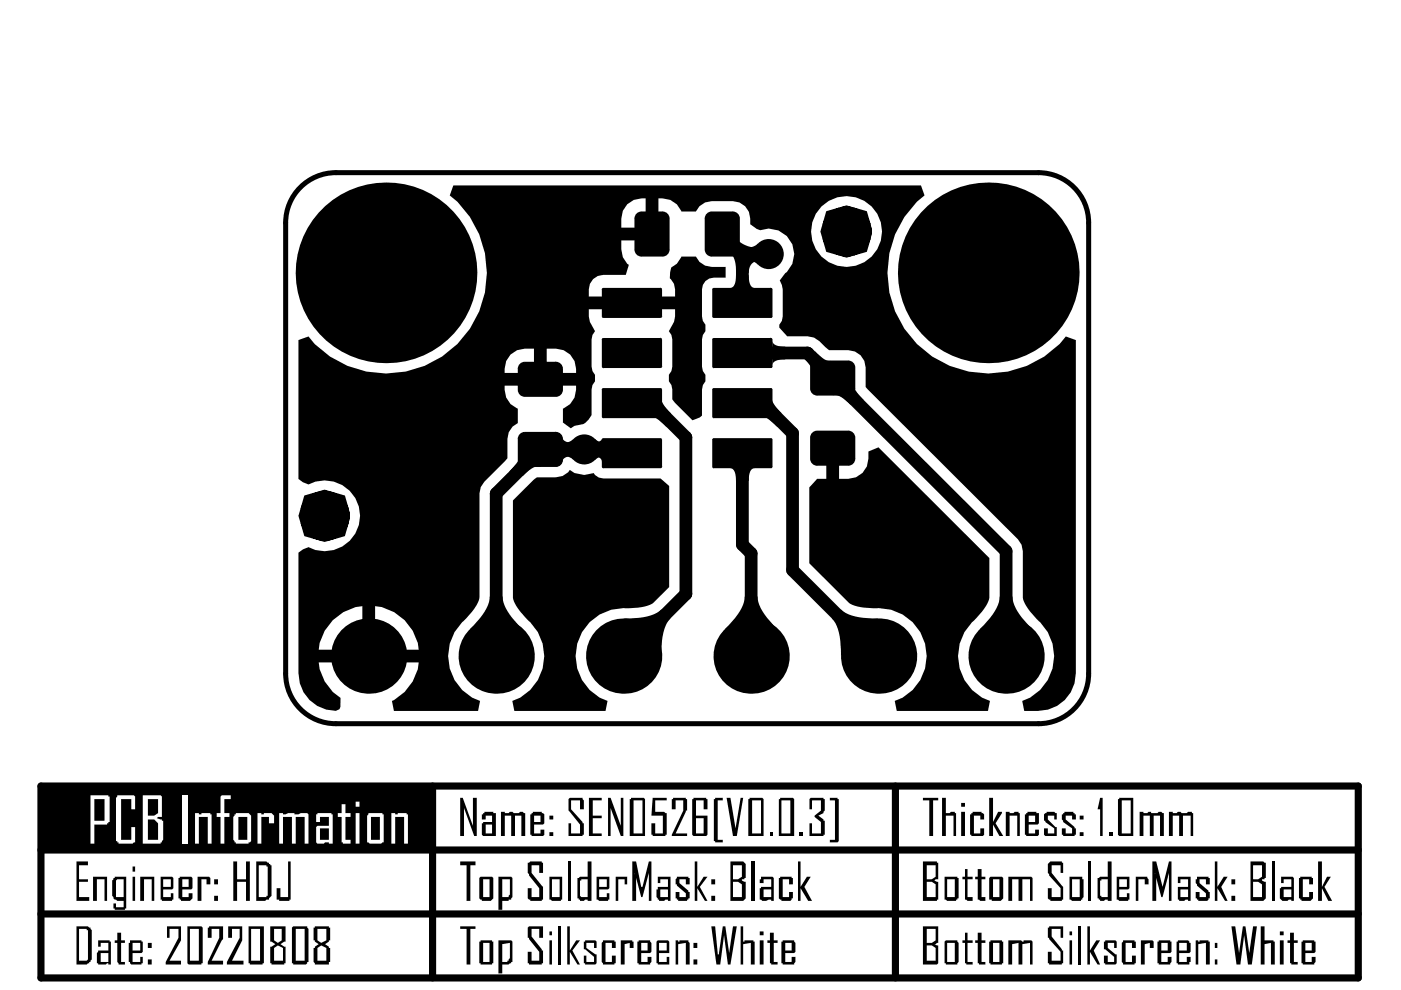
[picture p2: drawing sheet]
<svg xmlns="http://www.w3.org/2000/svg" width="297mm" height="210mm" viewBox="0 0 297 210" stroke-linecap="round" stroke-linejoin="round" font-family="sans-serif">
<path d="M63.3 40.2a10.6 10.6 0 0 1 7.9-3.6h149a10.6 10.6 0 0 1 10.6 10.6v95.6a10.6 10.6 0 0 1-10.6 10.6h-149a10.6 10.6 0 0 1-10.6-10.6v-95.6a10.6 10.6 0 0 1 2.7-7z" fill="none" stroke="#000" stroke-width="1.1"/>
<path d="M8.7 166.7h279.3v40.6h-279.3zM91.7 166.7v40.6M189.8 166.7v40.6M8.7 193.8h279.3M8.7 180.2h279.3" fill="none" stroke="#000" stroke-width="1.5"/>
<g fill="#000">
<path d="M97.6 169.2h.5l2.2 5.9v-5.9h.8v8.1h-.6l-2.1-6v6h-.8zM106.2 172.1h.8v.3h.8a.68 .68 0 0 1 1.1 0h1.1a.68 .68 0 0 1 1.1 0h.3v4.9h-.9v-4.4h-1.3v4.4h-.8v-4.4h-1.4v4.4h-.8zM120.5 169.4l.3-.2h2.7v.2l.3 .3v1.9h-.8v-1.9h-1.9v1.9l2.4 2.7v.3h.3v2.4h-.3v.3h-3v-2.7h.6v2.1h1.9v-1.9l-2.5-2.9zM124.9 169.2h2.7v.5h-1.9v3.2h1.9v.6h-1.9v3.2h1.9v.6h-2.7zM128.9 169.2h.6l2.1 5.9v-5.9h.6v8.1h-.6l-2.1-6v6h-.6zM138.4 169.2h3v.5h-2.5v2.4h1.9l.3 .3h.3v4.6h-.3v.3h-2.7v-.3h-.3v-2.4h.8v2.1h1.6v-3.8h-2.4zM142.4 169.4h.3v-.2h2.7v.2h.3v2.5h-.3v.2l-2.2 4.6h2.5v.6h-3.3v-.3l2.5-5.1v-2.2h-1.7v1.9h-.8zM151.4 169.4h.2v-.2h1.6v.5h-1v8.4h1v.5h-1.6v-.3h-.2zM154.1 169.2h.8l1 7 1.1-7h.6l-1.4 8.1h-.8zM163.2 176.4h.6v.9h-.6zM169.5 176.4h.8v.9h-.8zM171.6 169.4l.3-.2h2.7v.2h.3v2.5l-.3 .2v.3l-1.1 .5 1.1 .8v.3h.3v3h-.3v.3h-3v-2.7h.6v2.1h1.9v-2.4l-1.4-1.1v-.3l1.4-1v-2.2h-1.9v1.9h-.6z"/>
<path d="M175.9 169.2h1.7v.2h.2v8.9l-.2 .3h-1.7v-.5h1.1v-8.4h-1.1zM195.7 169.2h3.2v.5h-1.1v7.6h-.8v-7.6h-1.3zM199.7 169.2h.8v3.2h.9l.2-.3h.8v.3h.3v4.9h-.5v-4.4h-1.7v4.4h-.8zM205.7 172.7h.2v-.3h.3v-.3h1.9v.3h.3l.3 .3v1h-.9v-.8h-1.3v3.8h1.3v-1.1h.9v1.4l-.3 .3h-2.5v-.3h-.2zM209.7 169.2h.8v5.1l1.1-2.2h.8v.3l-1.3 2.2 1.6 2.7h-.8l-1.4-2.5v2.5h-.8zM213.2 172.1h.9v.3h.8l.2-.3h.8v.3h.3v4.9h-.5v-4.4h-1.6v4.4h-.9zM221.4 172.7l.2-.3h.3v-.3h1.6l.3 .3h.3v1.3h-.6v-.8h-1.3v.8l1.6 1.7h.3v1.9h-2.5l-.2-.3v-1.4h.8v1.1h1.3v-1.1l-1.9-1.3v-.3h-.2zM225.1 172.7h.3v-.3h.3v-.3h1.9v.3h.2v.3h.3v1h-.8v-.8h-1.4v.8l1.9 1.7v.2h.3v1.4h-.3v.3h-2.4v-.3h-.3v-1.4h.8v1.1h1.4v-1.1l-1.9-1.3v-.3l-.3-.3zM233.2 169.2h.6v8.1h-.6v-5.7h-.5zM235.1 176.4h.8v.9h-.8zM241.6 172.1h.8v.3h.8l.3-.3h.6v.3h1.3a.68 .68 0 0 1 1.1 0h.3v4.9h-.9v-4.4h-1.3v4.4h-.8v-4.4h-1.4v4.4h-.8zM247.8 172.1h.9v.3h.8a.68 .68 0 0 1 1 0h1.1l.3-.3h.8v.3h.3v4.9h-.6v-4.4h-1.6v4.4h-.8v-4.4h-1.3v4.4h-.9z"/>
<path d="M16.2 182.6h2.4v.9h-1.8v2.9h1.8v.6h-1.8v3.2h2.1v.8h-2.7zM19.7 185.9h3v5.1h-.5v-4.6h-1.7v4.6h-.8zM29.7 185.9h3v5.1h-.5v-4.6h-1.7v4.6h-.8zM41.9 185.9h2.4l.3 .3v1.3h-.8v-1.1h-1.1v4.6h-.8zM49.5 182.6h.8v3.8h1.9v-3.8h.8v8.4h-.8v-4h-1.9v4h-.8zM61.1 182.6h.5v8.1h-.2v.3h-2.2v-.3h-.6v-2.4h.9v1.9h1.6zM97.6 196.4h3.2v.5h-1.1v7.6h-.8v-7.6h-1.3zM97.6 182.6h3.2v.9h-1.1v7.5h-.8v-7.5h-1.3zM111.9 182.9h.3l.2-.3h2.5v.3h.2v2.2h-.8v-1.6h-1.6v1.6l2.4 2.9v2.7h-.2v.3h-2.5v-.3h-.2l-.3-.2v-2.2h.8v1.9h1.6v-1.9l-2.1-2.7v-.3l-.3-.2zM120.5 182.6h.6v8.4h-.6zM130.5 185.9h2.5v1.6h-.6v-1.1h-1.3v4.6h-.6zM134.1 182.6h.8l1 5.4h.3v.3l1.4-5.7h.5v8.4h-.5v-5.9l-1.4 5.1h-.3l-1.3-5.1v.2h.3v5.7h-.8z"/>
<path d="M143.5 185.9h2.4v.3h.3v1.3h-.8v-1.1h-1.3v.8l1.8 1.7v.2h.3v1.4h-.3v.2h-.2v.3h-1.9v-.3h-.3v-.2h-.3v-1.4h.9v1.1h1.3v-.8l-1.9-1.6v-.3h-.3v-1.1l.3-.2zM147.3 182.6h.5v5.4l1.4-2.1h.8l-1.6 2.1 1.6 3h-.5l-1.7-2.7v2.7h-.5zM150.8 196.4h.8l.6 5.9h.2v.6l.8-6.5h.6l.8 6.5 .8-6.5h.8l-1.3 8.1h-.6l-.8-6.7-.8 6.7h-.8zM159.2 182.6h.8v8.4h-.8zM165.1 186.2h.3v-.3h2.4v.3h.3v1.3h-.8v-1.1h-1.4v3.8h1.4v-1.1h.8v1.4h-.3v.2a2.44 2.44 0 0 1-2.1 .3v-.3h-.3l-.3-.2zM169.2 182.6h.5v5.4l1.4-2.1h.8l-1.4 2.1 1.7 3h-.8l-1.7-2.7v2.7h-.5zM204.6 184.3h.5v1.6h1.1v.5h-1.1v3.8h1.1v.8h-1.1l-.2-.3h-.3v-4.3h-.5v-.5h.5zM207.3 184.3h.8v1.6h.8v.5h-.8v3.8h.8v.8h-1.1l-.2-.3h-.3v-4.3h-.5v-.5h.5zM213.8 185.9h4.9l.2 .3v4.8h-.5v-4.6h-1.6v4.6h-.9v-4.6h-1.3v4.6h-.8zM222.2 183.2l.5-.6h2.4v.3h.3v2.2h-.5v-1.6h-1.9v1.6l2.4 2.9v2.7h-.3v.3h-2.4v-.3h-.3l-.2-.2v-2.2h.8v1.9h1.9v-1.9l-2.5-2.7v-.3l-.2-.2zM230.8 182.6h.6v8.4h-.6zM240.8 185.9h2.4v.3l.3 .2v1.1h-.8v-1.1h-1.3v4.6h-.6z"/>
<path d="M244.3 182.6h.8l1.4 5.7 1.3-5.7h.6v8.4h-.6v-5.9l-1.3 5.1h-.3l-1.3-5.1v.2h.2v5.7h-.8zM253.8 185.9h2.4v.3h.3v1.3h-.8v-1.1h-1.4v.8l1.9 1.7v.2h.3v1.4h-.3v.2a2.44 2.44 0 0 1-2.1 .3v-.3h-.3v-.2h-.3v-1.4h.8v1.1h1.4v-.8l-1.9-1.6v-.3l-.3-.3v-.8h.3zM257.6 182.6h.5v5.4l1.4-2.1h.8l-1.4 2.1 1.4 3h-.6l-1.6-2.7v2.7h-.5zM261.1 196.4h.8l.8 6.5 .8-6.5h.6l.8 6.5 .8-6.5h.8l-1.1 8.1h-.8l-.8-6.7-.8 6.7h-.8zM269.7 182.6h.6v8.4h-.6zM275.4 186.2h.3v-.3h2.4v.3h.3v1.3h-.8v-1.1h-1.4v3.8h1.4v-1.1h.8v1.4l-.6 .5h-1.9v-.3h-.2v-.2h-.3zM279.5 182.6h.8v5.4l1.1-2.1h.8l-1.4 2.1 1.6 3h-.8l-1.3-2.7v2.7h-.8zM24.9 197.8h.8v1.6h.8v.5h-.8v4.1h.8v.5h-1.4v-.3l-.2-.2v-4.1h-.6v-.5h.6zM35.4 196.4h3v3l-2.5 4.3h2.5v.8h-3.3v-.5l2.7-5.2v-1.9h-1.9v1.9h-.5zM44.1 196.7h.2v-.3h3v2.7l-.3 .3-2.1 4.3h2.4v.8h-3.2v-.5l2.4-5.2v-1.9h-1.6v1.9h-.8zM48.4 196.4h3v3l-2.2 4.3h2.4v.8h-3.5v-.5l2.7-5.2v-1.9h-1.6v1.9h-.8zM111.9 196.7l.3-.3h2.9v2.4h-.8v-1.9h-1.6v1.7l2.2 2.7v.2h.2v2.7h-.2v.3h-2.7v-.3h-.3v-2.4h.8v1.9h1.6v-1.9l-2.1-2.7v-.3h-.3z"/>
<path d="M118.4 196.4h.5v8.1h-.5zM120.3 196.4h.5v5.1l1.4-2.1h.8l-1.6 2.1 1.6 3h-.6l-1.6-2.7v2.7h-.5zM123.8 199.6h.3v-.2h2.1l.3 .2v1.4h-.6v-1.1h-1.6v1.1l1.9 1.3h.3v.3a2.13 2.13 0 0 1-.3 1.9h-2.1v-.3h-.3v-1.6h.5v1.4h1.6v-1.1l-1.8-1.6h-.3zM127.8 199.4h2.5v.2h.2v1.4h-.8v-1.1h-1.3v4.1h1.3v-1.4h.8v1.6h-.2v.3h-2.5v-.3l-.2-.2v-4.1l.2-.3zM131.6 199.4h.8v.2v-.2h1.7v.2h.2v1.4h-.8v-1.1l-1.1 .3v4.3h-.8zM143.2 199.4h.6v.2h.3v-.2h1.8v.2l.3 .3v4.6h-.8v-4.6l-1.6 .3v4.3h-.6zM157 196.4h.6v3.2h.2v-.2h1.9v.2h.3v4.9h-.8v-4.6l-1.6 .3v4.3h-.6zM163.2 197.8h.9v1.6h.8v.5h-.8v4.1h.8v.5h-1.4v-.3h-.3v-4.3h-.5v-.5h.5zM204.6 197.8h.5v1.6h1.1v.5h-1.1v4.1h1.1v.5h-1.3v-.3h-.3v-4.3h-.5v-.5h.5zM207.3 197.8h.8v1.6h.8v.5h-.8v4.1h.8v.5h-1.3v-.3h-.3v-4.3h-.5v-.5h.5zM213.8 199.4h.8v.2v-.2h1.9l.3 .2h.2v-.2h1.7l.2 .2v4.9h-.5v-4.6l-1.6 .3v4.3h-.9v-4.6l-1.3 .3v4.3h-.8zM222.2 196.7h.2v-.3h3v2.4h-.5v-1.9h-1.9v1.7l2.1 2.7v.2h.3v2.7h-.3v.3h-2.7v-.3h-.2v-2.4h.8v1.9h1.9v-1.9l-2.5-2.7v-.3h-.2z"/>
<path d="M228.7 196.4h.5v8.1h-.5zM230.5 196.4h.6v5.1l1.3-2.1h.8l-1.3 2.1 1.3 3h-.5l-1.6-2.7v2.7h-.6zM234.1 199.6h.2v-.2h2.2l.3 .2v1.4h-.6v-1.1h-1.3v1.1l1.6 1.3h.3v.3a2.13 2.13 0 0 1-.3 1.9h-2.2v-.3h-.2v-1.6h.8v1.4h1.3v-1.1l-1.9-1.6h-.2zM238.1 199.4h2.4v.2h.3v1.4h-.8v-1.1h-1.3v4.1h1.3v-1.4h.8v1.6h-.3v.3h-2.4v-.3l-.3-.2v-4.1l.3-.3zM241.9 199.4h.8v.2v-.2h1.6l.3 .2v1.4h-.8v-1.1l-1.1 .3v4.3h-.8zM253.5 199.4h.6v.2h.2v-.2h1.9v.2h.3v4.9h-.8v-4.6l-1.6 .3v4.3h-.6zM267.3 196.4h.8v3.2v-.2h1.9v.2h.3v4.9h-.8v-4.6l-1.4 .3v4.3h-.8zM273.5 197.8h.8v1.6h.8v.5h-.8v4.1h.8v.5h-1.3v-.3h-.3v-4.3h-.5v-.5h.5z"/>
<path d="M102.2 172.7h.2v-.3h.3v-.3h1.9v.3h.5v4.9h-2.7l-.2-.3v-2.4h.2v-.3h1.9v-1.4h-1.3v.8h-.8zM103 174.8v1.9h1.3v-1.9z"/>
<path d="M112.4 172.7h.3v-.3h.3v-.3h1.9v.3h.2l.3 .3v1.9l-.3 .2h-1.9v1.9h1.4v-.8h.8v1.1l-.3 .3h-2.4v-.3h-.3zM113.2 172.9v1.4h1.4v-1.4z"/>
<path d="M116.5 172.9h.8v.8h-.8zM116.5 176.4h.8v.9h-.8z"/>
<path d="M133.5 169.4h.3v-.2h2.7l.3 .2v7.9h-3.3zM134.3 169.7v7h1.9v-7z"/>
<path d="M146.8 169.4h.2v-.2h2.7v.2h.3v2.2h-.8v-1.9h-1.6v3.2h2.4v4.1l-.3 .3h-2.7l-.2-.3zM147.6 173.5v3.2h1.6v-3.2z"/>
<path d="M158.6 169.4h.3v-.2h2.7l.3 .2v7.9h-3.3zM159.5 169.7v7h1.9v-7z"/>
<path d="M165.1 169.4h.3v-.2h2.7l.3 .2v7.9h-3.3zM165.7 169.7v7h1.9v-7z"/>
<path d="M203.8 170.2h.8v.8h-.8zM203.8 172.1h.8v5.2h-.8z"/>
<path d="M217.3 172.7h.3v-.3h.2v-.3h1.9v.3h.6v2.2l-.3 .2h-1.9v1.9h1.4v-.8h.8v1.1l-.3 .3h-2.4v-.3h-.3zM218.1 172.9v1.4h1.4v-1.4z"/>
<path d="M228.9 172.9h.8v.8h-.8zM228.9 176.4h.8v.9h-.8z"/>
<path d="M237 169.4h.3v-.2h3v8.1h-3l-.3-.3zM237.8 169.7v7h1.9v-7z"/>
<path d="M24.1 186.2h.2v-.3h2.5v6.7h-.3v.3h-2.2v-.3h-.2v-1h.5v.8h1.6v-1.4h-1.3l-.3-.3h-.3l-.5-.8v-3.2l.3-.3zM24.6 186.7v3.5h1.6v-3.8h-1.3z"/>
<path d="M28.1 183.7h.5v1.1h-.5zM28.1 185.9h.5v5.1h-.5z"/>
<path d="M34.1 185.9h2.4l.3 .3v2.1l-.3 .3h-1.9v1.6h1.6v-.8h.6v1.3h-.3v.3h-2.2v-.3h-.2zM34.6 186.4v1.6h1.6v-1.6z"/>
<path d="M37.8 186.2h.3v-.3h2.4l.3 .3v2.1l-.3 .3h-1.9v1.6h1.4v-.8h.8v1.1l-.5 .5h-1.9v-.3h-.3v-.2h-.3zM38.6 186.4v1.6h1.4v-1.6z"/>
<path d="M45.4 186.4h.8v1.1h-.8zM45.4 189.9h.8v1.1h-.8z"/>
<path d="M54.3 182.6h2.2l.3 .3h.2v.3h.3v.3h.3v5.9a.85 .85 0 0 1-.6 1.1v.2h-.5l-.3 .3h-1.9zM54.9 183.5v6.7h1.6v-.3h.3v-6.2h-.3v-.2z"/>
<path d="M101.6 186.2l.3-.3h2.4l.3 .3v4.3l-.5 .5h-1.9v-.3h-.3l-.3-.2zM102.4 186.4v3.8h1.4v-3.8z"/>
<path d="M105.7 185.9h2.7l.2 .3v4l-.2 .3v.2h-.6v.3h-1.3v1.9h-.8zM106.5 186.4v3.8h1.3v-.3l.3-.2v-3.3z"/>
<path d="M116.5 197.5h.5v.8h-.5zM116.5 199.4h.5v5.1h-.5z"/>
<path d="M116.5 185.9h2.7v4.8h-.3v.3h-1.9l-.2-.3h-.3zM117 186.4v3.8h1.6v-3.8z"/>
<path d="M124.6 182.6h.8v8.4h-.8v-.3h-.5l-.3 .3h-.8v-.3h-.3v-.2h-.3v-4.3h.3a2.14 2.14 0 0 1 1.9-.3zM123 186.7v3.2l.2 .3h1.4v-3.8h-1.4v.3z"/>
<path d="M126.5 185.9h2.7v2.4l-.3 .3h-1.9v1.6h1.6v-.8h.6v1.3h-.3v.3h-1.9l-.2-.3h-.3zM127 186.4v1.6h1.6v-1.6z"/>
<path d="M139.5 185.9h2.7v5.1h-.6v-.3h-.5l-.3 .3h-1.1v-.3h-.2v-.2l-.3-.3v-1.6h.3v-.6h2.1v-1.6h-1.6v.8h-.5zM140 188.6v1.6h1.6v-1.6z"/>
<path d="M150.8 186.4h.8v1.1h-.8zM150.8 189.9h.8v1.1h-.8z"/>
<path d="M154.9 182.6h2.7l.5 .6v3h-.3v.2h-.5v.3l.8 .3v3.5l-.5 .5h-2.7zM155.4 183.5v2.9h1.1l.8-.5v-2.4zM155.4 187v3.2h1.9v-2.7l-.8-.5z"/>
<path d="M161.1 197.5h.8v.8h-.8zM161.1 199.4h.8v5.1h-.8z"/>
<path d="M161.4 185.9h2.4l.3 .3v4.8h-.6v-.3h-.5l-.6 .3h-.8l-.2-.3h-.3v-2.4h.3v-.3h2.1v-1.6h-1.6v.8h-.8v-.8h.3zM161.9 188.6v1.6h1.6v-1.6z"/>
<path d="M195.7 182.6h3v.3h.2v3.5h-.5l-.3 .3 .8 .3v3.7h-.2v.3h-3zM196.5 183.5v2.9h1.1l.8-.5v-2.4zM196.5 187v3.2h1.9v-2.7l-.8-.5z"/>
<path d="M200.3 185.9h2.7v.3h.2v4.3h-.2v.2h-.3v.3h-1.9l-.3-.3h-.2zM200.8 186.4v3.8h1.6v-3.8z"/>
<path d="M209.7 186.2l.3-.3h2.4l.3 .3v4.3l-.5 .5h-1.9v-.3h-.6zM210.5 186.4v3.8h1.4v-3.8z"/>
<path d="M226.8 197.5h.5v.8h-.5zM226.8 199.4h.5v5.1h-.5z"/>
<path d="M226.8 185.9h2.7v.5h.2v3.8l-.2 .3v.2h-.3v.3h-1.9l-.3-.3h-.2zM227.3 186.4v3.8h1.6v-3.8z"/>
<path d="M234.9 182.6h.8v8.4h-.8v-.3h-.6l-.2 .3h-.9v-.3h-.2v-.2h-.3v-4.3h.3a2.14 2.14 0 0 1 1.9-.3zM233.2 186.7v3.2h.3v.3h1.4v-3.8h-1.4v.3z"/>
<path d="M236.8 185.9h2.7v2.4l-.3 .3h-1.9v1.6h1.6v-.8h.6v1.3h-.3v.3h-1.9l-.3-.3h-.2zM237.3 186.4v1.6h1.6v-1.6z"/>
<path d="M249.7 185.9h2.7v5.1h-.5v-.3h-.5l-.3 .3h-1.1v-.3h-.3v-2.7h2.2v-1.6h-1.6v.8h-.6zM250.3 188.6v1.6h1.6v-1.6z"/>
<path d="M261.1 186.4h.8v1.1h-.8zM261.1 189.9h.8v1.1h-.8z"/>
<path d="M265.1 182.6h2.7l.3 .3h.3v3.3h-.3v.2h-.5v.3l.8 .3v3.5l-.6 .5h-2.7zM265.7 183.5v2.9h1.1l.8-.5v-2.4zM265.7 187v3.2h1.9v-2.7l-.8-.5z"/>
<path d="M271.4 197.5h.8v.8h-.8zM271.4 199.4h.8v5.1h-.8z"/>
<path d="M271.6 185.9h2.5l.2 .3v4.8h-.5v-.3h-.6a1.15 1.15 0 0 1-1.8-.5v-1.9h.2v-.3h2.2v-1.6h-1.6v.8h-.6zM272.2 188.6v1.6h1.6v-1.6z"/>
<path d="M16.2 196.4h2.4l.3 .3h.3v.2l.3 .3v6.2l-.3 .3v.3h-.3v.2h-.3l-.2 .3h-2.2zM16.8 196.9v6.8a2.14 2.14 0 0 0 1.8-.3v-6.2h-.2v-.3z"/>
<path d="M20.8 199.4h2.4v.2h.3v4.9h-.5v-.3h-.3l-.3 .3h-1.6v-.3h-.3v-2.1l.3-.3v-.3h2.2v-1.6h-1.6v.8h-.6zM21.4 202.1v1.9h1.6v-1.9z"/>
<path d="M27.6 199.4h2.4v.2h.3v2.2l-.3 .3h-1.9v1.9h1.6v-1.1h.6v1.3h-.3v.3h-2.2l-.2-.3v-.2h-.3v-4.1h.3zM28.1 199.9v1.6h1.6v-1.6z"/>
<path d="M31.4 199.9h.8v1.1h-.8zM31.4 203.4h.8v1.1h-.8z"/>
<path d="M39.7 196.4h3l.3 .3v7.5h-.3v.3h-2.7l-.3-.3zM40.3 196.9v6.8h1.9v-6.8z"/>
<path d="M52.7 196.4h3.2v7.8h-.2v.3h-2.7v-.3h-.3zM53.2 196.9v6.8h1.9v-6.8z"/>
<path d="M57.3 196.4h3.2v3.2h-.2l-.8 .6 .8 .5h.2v3.5h-.2v.3h-2.7v-.3h-.3v-3.5h.3l.8-.5-.8-.6h-.3zM58.1 196.9v2.5l.8 .5 .8-.5v-2.5zM58.1 201v2.7h1.9v-2.7l-1.1-.5z"/>
<path d="M61.9 196.7l.3-.3h2.9v.3l.3 .2v7.1h-.3v.2l-.2 .3h-2.7v-.3h-.3zM62.7 196.9v6.8h1.9v-6.8z"/>
<path d="M66.5 196.7h.3v-.3h2.9v.3h.3v2.7h-.3v.2l-.8 .6 .8 .5v.3h.3v3h-.3v.5h-2.9v-.3l-.3-.2v-3h.3v-.3l.8-.5-.8-.6v-.2h-.3zM67.3 196.9v2.5l.8 .5 1.1-.5v-2.5zM67.3 201v2.7h1.9v-2.7l-1.1-.5z"/>
<path d="M101.6 199.6h.3v-.2h2.4v.2h.3v4.6h-.3v.3h-2.4v-.3h-.3zM102.4 199.9v4.1h1.4v-4.1z"/>
<path d="M105.7 199.4h.8v.2v-.2h1.9l.2 .2v4.4h-.2v.2h-.3l-.3 .3h-1.3v1.9h-.8zM106.5 200.2v3.8h1.1v-.3h.2v-.3l.3-.2v-3.3z"/>
<path d="M135.1 199.6h.3v-.2h2.4v.2l.3 .3v1.9l-.3 .3h-1.9v1.9h1.4v-1.1h.8v1.1l-.3 .2v.3h-2.4v-.3h-.3zM135.9 199.9v1.6h1.4v-1.6z"/>
<path d="M139.2 199.6l.3-.2h2.1l.3 .2v2.5h-2.2v1.9h1.7v-1.1h.5v1.6h-2.4v-.3h-.3zM139.7 199.9v1.6h1.7v-1.6z"/>
<path d="M147 199.9h.8v1.1h-.8zM147 203.4h.8v1.1h-.8z"/>
<path d="M165.7 199.6h.2v-.2h2.5v.2l.2 .3v1.9l-.2 .3h-1.9v1.9h1.3v-1.1h.8v1.1l-.2 .2v.3h-2.5v-.3h-.2zM166.5 199.9v1.6h1.3v-1.6z"/>
<path d="M195.7 196.4h3.2v3.5l-.8 .3 .8 .3v3.7l-.2 .3h-3zM196.5 196.9v3h1.1l.8-.5v-2.5zM196.5 200.5v3.2h1.9v-2.7l-.8-.5z"/>
<path d="M200.3 199.6l.2-.2h2.5v.2l.2 .3v4.1l-.2 .2v.3h-2.5v-.3h-.2zM200.8 199.9v4.1h1.6v-4.1z"/>
<path d="M209.7 199.6h.3v-.2h2.4v.2h.3v4.6h-.3v.3h-2.4v-.3h-.3zM210.5 199.9v4.1h1.4v-4.1z"/>
<path d="M245.4 199.6h.3v-.2h2.4v.2h.3v2.2l-.3 .3h-1.9v1.9h1.4v-1.1h.8v1.1l-.3 .2v.3h-2.4v-.3h-.3zM246.2 199.9v1.6h1.4v-1.6z"/>
<path d="M249.5 199.6h.2v-.2h2.2l.3 .2v.3h.2v1.9l-.2 .3h-2.2v1.9h1.6v-1.1h.8v1.1h-.2v.5h-2.5v-.3h-.2zM250 199.9v1.6h1.6v-1.6z"/>
<path d="M257.6 199.9h.5v1.1h-.5zM257.6 203.4h.5v1.1h-.5z"/>
<path d="M275.9 199.6h.3v-.2h2.5v.2h.2v2.2l-.2 .3h-1.9v1.9h1.3v-1.1h.8v1.1l-.2 .2v.3h-2.5v-.3h-.3zM276.8 199.9v1.6h1.3v-1.6z"/>
</g>
<path d="M8.7 166.9h82.5v13.3h-82.5z" fill-rule="evenodd" fill="#000"/>
<g fill="#fff">
<path d="M24.9 168.6h3.5l.2 .3v2.7h-.8v-2.2h-2.1v8.7h2.1v-2.7h.8v3.2h-.2l-.3 .3h-3v-.3h-.2v-.3h-.3v-9.1l.3-.3z"/>
<path d="M38.6 168.6h1.1v10.3h-1.1z"/>
<path d="M41.4 172.4h.8v.3h.5v-.3h1.9v.3h.3v6.2h-.8v-5.7h-1.9v5.7h-.8z"/>
<path d="M46.8 168.9a2.44 2.44 0 0 1 2.1-.3v.8h-1.3v3h1v.8h-1v5.7h-.8v-5.7h-.9v-.8h.9z"/>
<path d="M54.6 172.4h.8v.3h.5v-.3h1.1a.81 .81 0 0 1 1.1 .8v1.4h-1.1v-1.4h-1.6v5.7h-.8z"/>
<path d="M59.2 172.4h.8v.3h.5l.6-.3h1.3v.3h.8l.6-.3h1.3l.3 .3v6.2h-.8v-5.7h-1.9v5.7h-.8v-5.7h-1.9v5.7h-.8z"/>
<path d="M72.4 170.5h.8v1.9h1.1v.8h-1.1v4.9h1.1v.8h-1.6v-.3h-.3v-5.4h-.8v-.8h.8z"/>
<path d="M83 172.4h.8v.3h.5v-.3h1.9v.3h.3v6.2h-.8v-5.7h-1.9v5.7h-.8z"/>
<path d="M19.2 168.6h3.8v.3h.2v5.4h-.2v.3h-.3v.2h-2.7v4.1h-.8zM20 169.4v4.6h2.2v-4.6z"/>
<path d="M30.3 168.6h3.8l.2 .3v4.3h-.8l-.3 .3 1.1 .2v.3h.3v4.1l-.3 .2v.3h-.2v.3h-3.8zM31.4 169.4v3.5h1.3l.8-.5v-3zM31.4 173.7v4.4h2.1v-3.5l-.8-.9z"/>
<path d="M49.7 172.7h.3v-.3h2.4a.95 .95 0 0 1 .8 .8v5.1l-.2 .3h-.3v.3h-2.7v-.3h-.3v-.3l-.2-.2v-4.9l.2-.3zM50.5 173.2v4.9h1.9v-4.9z"/>
<path d="M67 172.7h.3v-.3h3v.3h.2v6.2h-.8v-.3h-.8l-.3 .3h-1.3l-.3-.3v-3.2l.3-.3h2.4v-1.9h-1.9v1.1h-.8zM67.8 175.6v2.5h1.9v-2.5z"/>
<path d="M75.4 170h.8v1h-.8zM75.4 172.4h.8v6.5h-.8z"/>
<path d="M78.1 172.4h3v.3h.3v5.9h-.3l-.3 .3h-2.4l-.3-.3h-.3v-5.7l.3-.2zM78.6 173.2v4.9h1.9v-4.9z"/>
</g>
<g fill="#000">
<path d="M158.2 52.5a3.4 3.4 0 0 0 2.5-.9v4.5a3.4 3.4 0 0 0-2.5-.9zM156 58.3h2.7a2.51 2.51 0 0 0 1.1 2.8h.3h-5.4a1.54 1.54 0 0 0 1.3-1.8zM154.1 52.5l1.9-1.9a6.3 6.3 0 0 0 4.7 1.9l.7 2.7a2.39 2.39 0 0 0-2.7 2.7l-2.7-.8a6.3 6.3 0 0 0-1.9-4.6zM163.7 72.1a1.54 1.54 0 0 0 1.8 1.3l1 .1v2.7a2.52 2.52 0 0 0-2.7 1.1l-.1 .2zM170.3 75.8l2.5-1.3a4.7 4.7 0 0 0 3.2 2h.2l-4.4 2.2 .2-.4-.1-.6zM109.8 96.3l4.9 2.7a2.77 2.77 0 0 0-2.9 1l-1 .9-2.8-.9 1.4-1.6 .6-.9a.88 .88 0 0 0-.2-1.2zM119.1 93.9a3.4 3.4 0 0 0 2.5-.8v4.4a3.4 3.4 0 0 0-2.5-.9zM119.2 92.6a1.58 1.58 0 0 0 1.8 1.3h1.1v2.7a2.64 2.64 0 0 0-2.8 1.1l-.1 .3zM124.9 93.9a2.84 2.84 0 0 0 2.8-.9l-.1 5a1.53 1.53 0 0 0-1.7-1.3l-1-.1zM126.2 93.1a3.4 3.4 0 0 0 2.5 .8v2.7a3.4 3.4 0 0 0-2.5 .9zM140.3 83.9a2.7 2.7 0 0 0 1 2.8l1 1-1 2.9-1.6-1.5-.9-.6a.94 .94 0 0 0-1.3 .1zM163.7 83.8a2.76 2.76 0 0 0 1.1 2.8l.9 1-.9 3-1.6-1.5-.9-.6a.91 .91 0 0 0-1.3 .1z"/>
<path d="M176.4 83.9l5-2.8a1.08 1.08 0 0 0 0 1.7l1.7 2-2.8 1-2.3-1.8-1-.2zM108.7 106.1l4.3-4.2 .8-.7h4.1l1.4-.3 1.2-.8 .3-.5 1 .7 2.1 .4 2-.4 .3 .4 .8 .6 .9 .1h12.1l1.8 1.6 .1 21.5-3.7 3.5-2.2 .7-2.6 .3a10.2 10.2 0 0 0-11.1 7.8 10.2 10.2 0 0 0 6.5 11.8l-.4 2.1h-19.4l-.4-2.1a10.1 10.1 0 0 0 3-17.5l-2.1-2.6-.8-1.8zM154.7 99.2h5.4a1.54 1.54 0 0 0-1.3 1.8l-.1 1h-2.7a2.51 2.51 0 0 0-1.1-2.7zM175.2 95h2.7v6.5h1.9a4.3 4.3 0 0 0 4.3-4.2v-1.6l2.1-.9 23.6 23.5-.1 8.8-1 2-1.8 2a10.1 10.1 0 0 0 3 17.5l-.4 2.1h-19.4l-.4-2.1a10.1 10.1 0 0 0 6.5-11.9 10.1 10.1 0 0 0-11.1-7.7l-3.3-.4-1.8-.7-8.4-8.5v-16l1.6-1.9h2zM103.9 126.5h2.7v.5a12.2 12.2 0 0 0 4.2 6.4h-11.2a12.2 12.2 0 0 0 4.2-6.4zM132.3 131.1a12.3 12.3 0 0 0 7.5-1.5l.4-.4 1.9 1.9-.3 .5a12.2 12.2 0 0 0-1.6 7.4zM157.9 126.5h2.7v.5a12.2 12.2 0 0 0 4.2 6.4h-11.1a12.2 12.2 0 0 0 4.2-6.4zM176.4 131.1l1.9-1.9 .4 .4a12.3 12.3 0 0 0 7.5 1.5l-7.9 7.9a12.2 12.2 0 0 0-1.5-7.4zM212 126.5h2.7v.5a12.2 12.2 0 0 0 4.2 6.4h-11.2a12.2 12.2 0 0 0 4.2-6.4z"/>
<path d="M136 52.9v1.5zM134.5 52.9h1.5v1.5a1.49 1.49 0 0 1-1.5-1.5z"/>
<path d="M134.5 46.3h1.5zM134.8 45.5l.7-.6 .5-.1v1.5h-1.5z"/>
<path d="M140.5 52.9h1.5zM140.5 52.9h1.5a1.49 1.49 0 0 1-1.5 1.5z"/>
<path d="M140.5 44.8v1.5zM140.5 44.8a1.49 1.49 0 0 1 1.5 1.5h-1.5z"/>
<path d="M150.9 52.9v1.5zM149.4 52.9h1.5v1.5a1.49 1.49 0 0 1-1.5-1.5z"/>
<path d="M149.4 46.3h1.5zM149.7 45.5l.7-.6 .5-.1v1.5h-1.5z"/>
<path d="M155.4 52.9h1.5zM155.4 52.9h1.5a1.49 1.49 0 0 1-1.5 1.5z"/>
<path d="M155.4 44.8v1.5zM155.4 44.8a1.49 1.49 0 0 1 1.5 1.5h-1.5z"/>
<path d="M63.3 72.1l2.1-.8a21.3 21.3 0 0 0 31.5 1.7 21.3 21.3 0 0 0-1.5-31.6l.7-2.1h99.2l.7 2.1a21.3 21.3 0 0 0-1.6 31.6 21.3 21.3 0 0 0 31.6-1.7l2.1 .8v70.7a8 8 0 0 1-7.9 7.9h-3l-.5-2.1a10.1 10.1 0 0 0 3-17.5l-1.7-2-1.1-2v-10.2l-.3-1.4-.8-1.2-31.8-31.7-.5-.6v-4.1a3.7 3.7 0 0 0-3.7-3.7h-4l-2.1-1.9-1.1-.7-1.4-.3h-4.3l-1.7-1.8v-.6l.6-.9 .2-.9v-5.7l-.2-1-.5-.9 1.2-1.6a5.3 5.3 0 0 0 1.2-6.8 5.3 5.3 0 0 0-6.5-2.3l-.7-.2-1.4-1.1a4 4 0 0 0-3.7-4.9h-4.5l-1.4 .3-1.2 .8-.8 1.1h-3a4.3 4.3 0 0 0-4.9-2.7v7.5h-1.4v1.4h-6.5v1.9l.4 1.6 .9 1.4 .3 .3-.6 2.1h-4.8a3.1 3.1 0 0 0-3.1 3.1v1.5h18.3v-1.5l-.2-1.2-.9-1.2 .1-1.2 .2-1.1 1.2-.8 1-1.5h3l.8 1.1 1.2 .8 1.4 .3h2.9v2.3h-2.5a2.5 2.5 0 0 0-2.5 2.5v5.7l.2 .9 .6 .9v1.3l-.6 .8-.2 1v5.7l.2 1 .6 .8v1.3l-.6 .8-.2 1v5.5l-.5 .4-1.5 .6-4.3-4.4v-2.1l-.1-1-.6-.8v-1.3l.6-.8 .1-1v-5.7l-.1-1-.6-.8a5.9 5.9 0 0 0 1.3-4.6h-18.3a5.9 5.9 0 0 0 1.4 4.6l-.6 .8-.2 1v5.7l.2 1 .6 .8v1.3l-.6 .8-.2 1v5.4a3.7 3.7 0 0 1-3.6 2.3l-.8 .5-1.7-1.2v-3a4.3 4.3 0 0 0 2.8-4.8h-15.1a4.4 4.4 0 0 0 2.8 4.8v3.1l-1.1 .8-.8 1.2-.3 1.4v4.1l-4.9 4.9-.8 1.2-.2 1.3v22.1l-.8 1.8-2.1 2.6a10.1 10.1 0 0 0 3 17.5l-.4 2.1h-17.9l-.4-2.1a10.1 10.1 0 0 0 5.7-8.1h-21.2a9.9 9.9 0 0 0 4.6 7.5v1.9l-.2 .5-.8 .3a7.9 7.9 0 0 1-7.9-7.9v-25.6l.9-.7 1.2-.5a7.5 7.5 0 0 0 10.9-6.6 7.5 7.5 0 0 0-10.9-6.7l-1.2-.5-.9-.7zM133 43.3l-.9 1.4-.4 1.6v2h5.2v-6.2h-.9l-1.6 .3zM172 49.1a7.5 7.5 0 0 0 15 0 7.5 7.5 0 0 0-15 0zM115.9 73.9v5.2h6.2a4.4 4.4 0 0 0-4.2-5.2zM108.2 75.2l-.9 1.4-.3 1.6v.9h6.2v-5.2h-1.9l-1.7 .3zM79.5 128.5v9.3h9.3a10.3 10.3 0 0 0-9.3-9.3zM70.6 131.5l-1.8 2.2-1 2.6-.2 1.5h9.2v-9.3l-1.4 .2-2.6 1.1z"/>
<path d="M109.8 78.2h1.5zM110.1 77.3l.7-.5 .5-.1v1.5h-1.5z"/>
<path d="M117.9 76.7v1.5zM117.9 76.7a1.49 1.49 0 0 1 1.5 1.5h-1.5z"/>
<path d="M127.6 72h.3zM127.6 71.8l.3-.1v.3h-.3z"/>
<path d="M127.9 77.7v.3zM127.6 77.7h.3v.3z"/>
<path d="M127.6 61.4h.3zM127.6 61.2l.3-.2v.4h-.3z"/>
<path d="M127.9 67.1v.3zM127.6 67.1h.3v.3z"/>
<path d="M140 71.7v.3zM140 71.7l.4 .3h-.4z"/>
<path d="M140 77.7h.4zM140 77.7h.4l-.4 .3z"/>
<path d="M140 61v.4zM140 61l.4 .4h-.4z"/>
<path d="M140 67.1h.4zM140 67.1h.4l-.4 .3z"/>
<path d="M151 72h.3zM151.1 71.8l.2-.1v.3h-.3z"/>
<path d="M151.3 77.7v.3zM151 77.7h.3v.3z"/>
<path d="M151 61.4h.3zM151.1 61.2l.2-.2v.4h-.3z"/>
<path d="M151.3 67.1v.3zM151 67.1h.3v.3z"/>
<path d="M163.5 71.7v.3zM163.5 71.7l.3 .3h-.3z"/>
<path d="M163.5 77.7h.3zM163.5 77.7h.3l-.3 .3z"/>
<path d="M163.5 61v.4zM163.5 61l.3 .4h-.3z"/>
<path d="M163.5 67.1h.3zM163.5 67.1h.3l-.3 .3z"/>
<path d="M171.8 77.9h1.4zM172 77l.8-.5 .4-.1v1.5h-1.4z"/>
<path d="M179.8 76.4v1.5zM179.8 76.4a1.49 1.49 0 0 1 1.5 1.5h-1.5z"/>
<path d="M109.8 93.1h1.5zM110.1 92.2l.7-.5 .5-.1v1.5h-1.5z"/>
<path d="M111.3 97.5v1.5zM109.8 97.5h1.5v1.5a1.49 1.49 0 0 1-1.5-1.5z"/>
<path d="M111.3 82.7v1.4zM109.8 82.7h1.5v1.4a1.49 1.49 0 0 1-1.5-1.4z"/>
<path d="M117.9 97.5h1.5zM117.9 97.5h1.5a1.49 1.49 0 0 1-1.5 1.5z"/>
<path d="M117.9 91.6v1.5zM117.9 91.6a1.49 1.49 0 0 1 1.5 1.5h-1.5z"/>
<path d="M117.9 82.7h1.5zM117.9 82.7h1.5a1.49 1.49 0 0 1-1.5 1.4z"/>
<path d="M127.6 93.2h.3zM127.6 93.1l.3-.2v.3h-.3z"/>
<path d="M127.9 99v.3zM127.6 99h.3v.3z"/>
<path d="M127.6 82.6h.3zM127.6 82.4l.3-.1v.3h-.3z"/>
<path d="M127.9 88.3v.4zM127.6 88.3h.3v.4z"/>
<path d="M140 92.9v.3zM140 92.9l.4 .3h-.4z"/>
<path d="M140 99h.4zM140 99h.4l-.4 .3z"/>
<path d="M140 82.3v.3zM140 82.3l.4 .3h-.4z"/>
<path d="M140 88.3h.4zM140 88.3h.4l-.4 .4z"/>
<path d="M151 93.2h.3zM151.1 93.1l.2-.2v.3h-.3z"/>
<path d="M151.3 99v.3zM151 99h.3v.3z"/>
<path d="M151 82.6h.3zM151.1 82.4l.2-.1v.3h-.3z"/>
<path d="M151.3 88.3v.4zM151 88.3h.3v.4z"/>
<path d="M163.5 92.9v.3zM163.5 92.9l.3 .3h-.3z"/>
<path d="M163.5 99h.3zM163.5 99h.3l-.3 .3z"/>
<path d="M163.5 82.3v.3zM163.5 82.3l.3 .3h-.3z"/>
<path d="M163.5 88.3h.3zM163.5 88.3h.3l-.3 .4z"/>
<path d="M171.8 92.8h1.4zM172 91.9l.8-.5 .4-.1v1.5h-1.4z"/>
<path d="M173.2 97.3v1.4zM171.8 97.3h1.4v1.4a1.49 1.49 0 0 1-1.4-1.4z"/>
<path d="M173.2 82.4v1.5zM171.8 82.4h1.4v1.5a1.49 1.49 0 0 1-1.4-1.5z"/>
<path d="M179.8 97.3h1.5zM179.8 97.3h1.5a1.49 1.49 0 0 1-1.5 1.4z"/>
<path d="M179.8 91.3v1.5zM179.8 91.3a1.49 1.49 0 0 1 1.5 1.5h-1.5z"/>
<path d="M179.8 82.4h1.5zM179.8 82.4h1.5a1.49 1.49 0 0 1-1.5 1.5z"/>
<circle cx="81.8" cy="57.9" r="19.2"/>
<circle cx="118.3" cy="52.8" r="3.2"/>
<circle cx="163" cy="53.9" r="3.2"/>
<circle cx="209.5" cy="57.9" r="19.2"/>
<circle cx="177.3" cy="68.2" r="3.2"/>
<circle cx="123.9" cy="95.3" r="3.2"/>
<circle cx="120.2" cy="114.1" r="3.2"/>
<circle cx="188.8" cy="112.3" r="3.2"/>
<circle cx="78.2" cy="139.1" r="8"/>
<circle cx="105.2" cy="139.1" r="8"/>
<circle cx="119.6" cy="129.3" r="3.2"/>
<circle cx="132.2" cy="139.1" r="8"/>
<circle cx="159.3" cy="139.1" r="8"/>
<circle cx="186.3" cy="139.1" r="8"/>
<circle cx="198.9" cy="131.9" r="3.2"/>
<circle cx="213.3" cy="139.1" r="8"/>
</g>
<path d="M153.1 49.6l4.3 4.3M157.4 53.9h5.6M157.4 53.9v10.3M157.4 74.8h13.8l42.1 42.1v22.2M134 96.1l-.8-.8h-18.6l-9.4 9.3v34.5M134 85.5h4.1l7.3 7.2v33.2l-13.2 13.2M157.4 96.1v19.4l1.9 1.8v21.8M157.4 85.5h4.2l6.4 6.3v29.1l18.3 18.2" fill="none" stroke="#000" stroke-width="2.7"/>
<g fill="none" stroke="#000" stroke-width="10.6">
<circle cx="179.5" cy="49.1" r=".01"/>
<circle cx="68.8" cy="109.4" r=".01"/>
</g>
<g fill="#000">
<path d="M136 44.8h4.5l1.5 1.5v6.6l-1.5 1.5h-4.5l-1.5-1.5v-6.6z" fill-rule="evenodd"/>
<path d="M150.9 44.8h4.5l1.5 1.5v6.6l-1.5 1.5h-4.5l-1.5-1.5v-6.6z" fill-rule="evenodd"/>
<path d="M109.8 78.2l1.5-1.5h6.6l1.5 1.5v4.5l-1.5 1.4h-6.6l-1.5-1.4z" fill-rule="evenodd"/>
<path d="M127.6 72l.3-.3h12.1l.4 .3v5.7l-.4 .3h-12.1l-.3-.3z" fill-rule="evenodd"/>
<path d="M127.6 61.4l.3-.4h12.1l.4 .4v5.7l-.4 .3h-12.1l-.3-.3z" fill-rule="evenodd"/>
<path d="M151 72l.3-.3h12.2l.3 .3v5.7l-.3 .3h-12.2l-.3-.3z" fill-rule="evenodd"/>
<path d="M151 61.4l.3-.4h12.2l.3 .4v5.7l-.3 .3h-12.2l-.3-.3z" fill-rule="evenodd"/>
<path d="M109.8 93.1l1.5-1.5h6.6l1.5 1.5v4.4l-1.5 1.5h-6.6l-1.5-1.5z" fill-rule="evenodd"/>
<path d="M127.9 92.9h12.1l.4 .3v5.8l-.4 .3h-12.1l-.3-.3v-5.8z" fill-rule="evenodd"/>
<path d="M127.9 82.3h12.1l.4 .3v5.7l-.4 .4h-12.1l-.3-.4v-5.7z" fill-rule="evenodd"/>
<path d="M151.3 92.9h12.2l.3 .3v5.8l-.3 .3h-12.2l-.3-.3v-5.8z" fill-rule="evenodd"/>
<path d="M151.3 82.3h12.2l.3 .3v5.7l-.3 .4h-12.2l-.3-.4v-5.7z" fill-rule="evenodd"/>
<path d="M171.8 92.8l1.4-1.5h6.6l1.5 1.5v4.5l-1.5 1.4h-6.6l-1.4-1.4z" fill-rule="evenodd"/>
<path d="M171.8 77.9l1.4-1.5h6.6l1.5 1.5v4.5l-1.5 1.5h-6.6l-1.4-1.5z" fill-rule="evenodd"/>
</g>
</svg>
